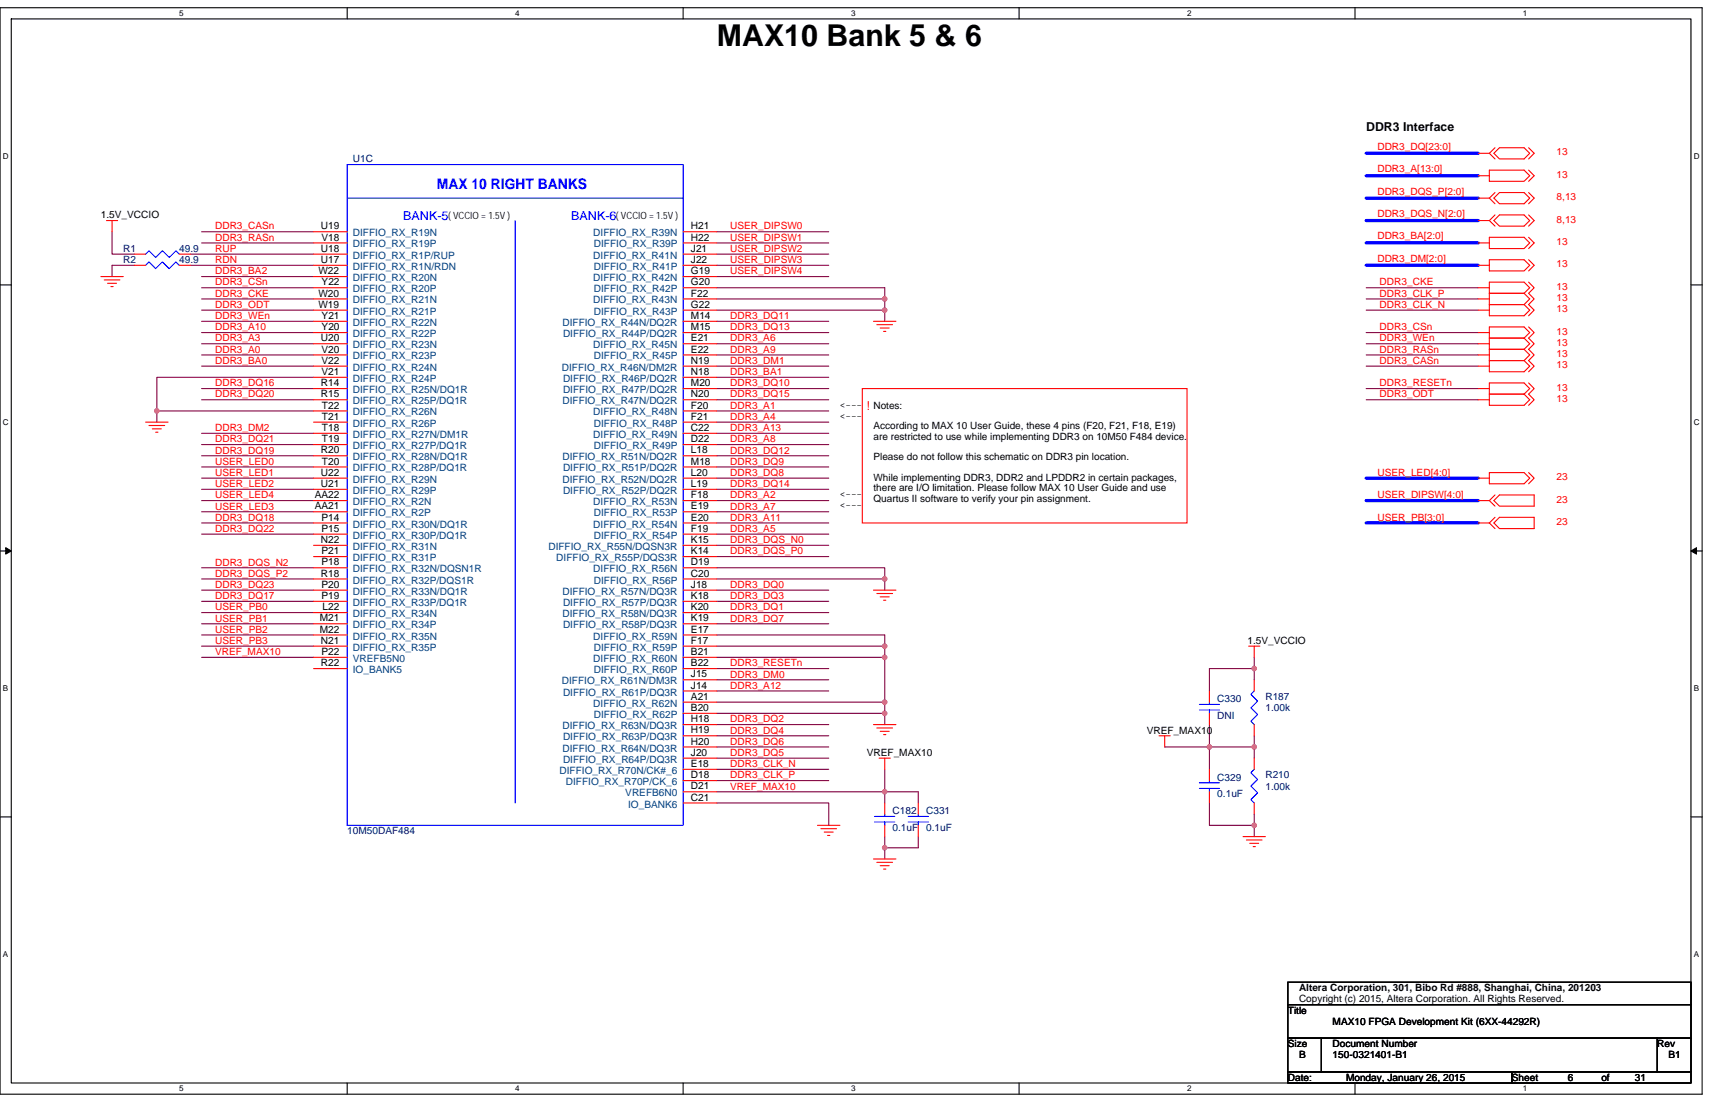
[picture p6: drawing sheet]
<svg xmlns="http://www.w3.org/2000/svg" width="432mm" height="279mm" viewBox="0 0 432 279" stroke-linecap="round" stroke-linejoin="round" font-family="sans-serif">
<defs><g id="words">
<text font-size="7.6" x="180.5" y="11.6">MAX10 Bank 5 &amp; 6</text>
<text font-size="3.7" fill="#00f" x="110" y="47.6">MAX 10 RIGHT BANKS</text>
<text font-size="3.1" x="344" y="33">DDR3 Interface</text>
<g font-size="3.1" fill="#00f">
<text x="101.5" y="55.5">BANK-5</text>
<text x="143.8" y="55.5">BANK-6</text>
</g>
<text font-size="3.1" fill="#f00" x="218.2" y="103.1">!</text>
<g font-size="2.5" fill="#000080">
<text x="88.8" y="40.8">U1C</text>
<text x="31" y="63.4">R1</text>
<text x="45.1" y="63.4">49.9</text>
<text x="31" y="66.2">R2</text>
<text x="45.1" y="66.2">49.9</text>
<text x="306.5" y="176.7">C330</text>
<text x="318.6" y="176.2">R187</text>
<text x="318.6" y="179">1.00k</text>
<text x="306.5" y="181">DNI</text>
<text x="306.5" y="196.5">C329</text>
<text x="318.6" y="195.9">R210</text>
<text x="306.5" y="200.7">0.1uF</text>
<text x="318.6" y="198.7">1.00k</text>
<text x="87.4" y="210">10M50DAF484</text>
<text x="224.7" y="204.9">C182</text>
<text x="224.7" y="209.1">0.1uF</text>
<text x="233.2" y="204.9">C331</text>
<text x="233.2" y="209.1">0.1uF</text>
</g>
<g font-size="2.5" fill="#f00">
<text x="346.8" y="37.7">DDR3_DQ[23:0]</text>
<text x="391.9" y="39.1">13</text>
<text x="346.8" y="43.4">DDR3_A[13:0]</text>
<text x="391.9" y="44.8">13</text>
<text x="346.8" y="49">DDR3_DQS_P[2:0]</text>
<text x="391.9" y="50.4">8,13</text>
<text x="54.2" y="57.8">DDR3_CASn</text>
<text x="183.9" y="57.8">USER_DIPSW0</text>
<text x="346.8" y="54.7">DDR3_DQS_N[2:0]</text>
<text x="391.9" y="56.1">8,13</text>
<text x="54.2" y="63.4">RUP</text>
<text x="54.2" y="60.6">DDR3_RASn</text>
<text x="183.9" y="60.6">USER_DIPSW1</text>
<text x="183.9" y="63.4">USER_DIPSW2</text>
<text x="346.8" y="60.3">DDR3_BA[2:0]</text>
<text x="346.8" y="65.9">DDR3_DM[2:0]</text>
<text x="391.9" y="61.7">13</text>
<text x="54.2" y="66.2">RDN</text>
<text x="54.2" y="71.9">DDR3_CSn</text>
<text x="54.2" y="69">DDR3_BA2</text>
<text x="183.9" y="66.2">USER_DIPSW3</text>
<text x="183.9" y="69">USER_DIPSW4</text>
<text x="347.4" y="71.9">DDR3_CKE</text>
<text x="391.9" y="67.3">13</text>
<text x="54.2" y="74.7">DDR3_CKE</text>
<text x="54.2" y="77.5">DDR3_ODT</text>
<text x="347.4" y="74.7">DDR3_CLK_P</text>
<text x="347.4" y="77.5">DDR3_CLK_N</text>
<text x="391.9" y="73">13</text>
<text x="391.9" y="75.8">13</text>
<text x="54.2" y="80.3">DDR3_WEn</text>
<text x="54.2" y="83.1">DDR3_A10</text>
<text x="183.9" y="83.1">DDR3_DQ13</text>
<text x="183.9" y="80.3">DDR3_DQ11</text>
<text x="347.4" y="83.1">DDR3_CSn</text>
<text x="391.9" y="78.6">13</text>
<text x="54.2" y="88.8">DDR3_A0</text>
<text x="54.2" y="86">DDR3_A3</text>
<text x="183.9" y="88.8">DDR3_A9</text>
<text x="183.9" y="86">DDR3_A6</text>
<text x="347.4" y="86">DDR3_WEn</text>
<text x="347.4" y="88.8">DDR3_RASn</text>
<text x="391.9" y="87.1">13</text>
<text x="391.9" y="89.9">13</text>
<text x="391.9" y="84.3">13</text>
<text x="54.2" y="91.6">DDR3_BA0</text>
<text x="183.9" y="91.6">DDR3_DM1</text>
<text x="183.9" y="94.4">DDR3_BA1</text>
<text x="347.4" y="91.6">DDR3_CASn</text>
<text x="391.9" y="92.7">13</text>
<text x="54.2" y="100.1">DDR3_DQ20</text>
<text x="54.2" y="97.2">DDR3_DQ16</text>
<text x="183.9" y="97.2">DDR3_DQ10</text>
<text x="183.9" y="100.1">DDR3_DQ15</text>
<text x="347.4" y="97.2">DDR3_RESETn</text>
<text x="347.4" y="100.1">DDR3_ODT</text>
<text x="391.9" y="98.4">13</text>
<text x="391.9" y="101.2">13</text>
<text x="183.9" y="102.9">DDR3_A1</text>
<text x="183.9" y="105.7">DDR3_A4</text>
<text x="54.2" y="108.5">DDR3_DM2</text>
<text x="54.2" y="111.3">DDR3_DQ21</text>
<text x="183.9" y="108.5">DDR3_A13</text>
<text x="183.9" y="111.3">DDR3_A8</text>
<text x="54.2" y="114.2">DDR3_DQ19</text>
<text x="54.2" y="117">USER_LED0</text>
<text x="54.2" y="119.8">USER_LED1</text>
<text x="183.9" y="114.2">DDR3_DQ12</text>
<text x="183.9" y="119.8">DDR3_DQ8</text>
<text x="183.9" y="117">DDR3_DQ9</text>
<text x="346.8" y="119.8">USER_LED[4:0]</text>
<text x="54.2" y="122.6">USER_LED2</text>
<text x="54.2" y="125.4">USER_LED4</text>
<text x="183.9" y="122.6">DDR3_DQ14</text>
<text x="183.9" y="125.4">DDR3_A2</text>
<text x="346.8" y="125.4">USER_DIPSW[4:0]</text>
<text x="391.9" y="120.9">23</text>
<text x="54.2" y="131.1">DDR3_DQ18</text>
<text x="54.2" y="128.2">USER_LED3</text>
<text x="183.9" y="128.2">DDR3_A7</text>
<text x="183.9" y="131.1">DDR3_A11</text>
<text x="346.8" y="131.1">USER_PB[3:0]</text>
<text x="391.9" y="126.6">23</text>
<text x="54.2" y="133.9">DDR3_DQ22</text>
<text x="183.9" y="136.7">DDR3_DQS_N0</text>
<text x="183.9" y="133.9">DDR3_A5</text>
<text x="391.9" y="132.2">23</text>
<text x="54.2" y="142.3">DDR3_DQS_N2</text>
<text x="183.9" y="139.5">DDR3_DQS_P0</text>
<text x="54.2" y="145.2">DDR3_DQS_P2</text>
<text x="54.2" y="148">DDR3_DQ23</text>
<text x="183.9" y="148">DDR3_DQ0</text>
<text x="54.2" y="153.6">USER_PB0</text>
<text x="54.2" y="150.8">DDR3_DQ17</text>
<text x="183.9" y="153.6">DDR3_DQ1</text>
<text x="183.9" y="150.8">DDR3_DQ3</text>
<text x="54.2" y="156.4">USER_PB1</text>
<text x="54.2" y="159.3">USER_PB2</text>
<text x="183.9" y="156.4">DDR3_DQ7</text>
<text x="54.2" y="162.1">USER_PB3</text>
<text x="54.2" y="164.9">VREF_MAX10</text>
<text x="183.9" y="167.7">DDR3_RESETn</text>
<text x="183.9" y="170.5">DDR3_DM0</text>
<text x="183.9" y="173.4">DDR3_A12</text>
<text x="183.9" y="184.6">DDR3_DQ4</text>
<text x="183.9" y="181.8">DDR3_DQ2</text>
<text x="183.9" y="187.5">DDR3_DQ6</text>
<text x="183.9" y="190.3">DDR3_DQ5</text>
<text x="183.9" y="195.9">DDR3_CLK_P</text>
<text x="183.9" y="193.1">DDR3_CLK_N</text>
<text x="183.9" y="198.7">VREF_MAX10</text>
</g>
<g font-size="2.5">
<text x="25.4" y="54.9">1.5V_VCCIO</text>
<text x="80.8" y="57.7">U19</text>
<text x="112.8" y="55.1">( VCCIO = 1.5V )</text>
<text x="155.1" y="55.1">( VCCIO = 1.5V )</text>
<text x="174" y="57.7">H21</text>
<text x="80.8" y="63.4">U18</text>
<text x="80.9" y="60.6">V18</text>
<text x="174" y="60.6">H22</text>
<text x="174" y="63.4">J21</text>
<text x="80.2" y="69">W22</text>
<text x="80.8" y="66.2">U17</text>
<text x="81" y="71.8">Y22</text>
<text x="174" y="66.2">J22</text>
<text x="174" y="71.8">G20</text>
<text x="174" y="69">G19</text>
<text x="80.2" y="74.7">W20</text>
<text x="80.2" y="77.5">W19</text>
<text x="174" y="77.5">G22</text>
<text x="174" y="74.7">F22</text>
<text x="81" y="80.3">Y21</text>
<text x="81" y="83.1">Y20</text>
<text x="174" y="80.3">M14</text>
<text x="174" y="83.1">M15</text>
<text x="80.8" y="85.9">U20</text>
<text x="80.9" y="88.8">V20</text>
<text x="174" y="88.8">E22</text>
<text x="174" y="85.9">E21</text>
<text x="80.9" y="91.6">V22</text>
<text x="80.9" y="94.4">V21</text>
<text x="174" y="94.4">N18</text>
<text x="174" y="91.6">N19</text>
<text x="80.8" y="97.2">R14</text>
<text x="80.8" y="100">R15</text>
<text x="174" y="97.2">M20</text>
<text x="174" y="100">N20</text>
<text x="81.1" y="102.8">T22</text>
<text x="81.1" y="105.7">T21</text>
<text x="174" y="105.7">F21</text>
<text x="174" y="102.8">F20</text>
<text x="211.5" y="102.6">&lt;---</text>
<text x="211.5" y="105.4">&lt;---</text>
<text x="219.9" y="102.9">Notes:</text>
<text x="81.1" y="108.5">T18</text>
<text x="81.1" y="111.3">T19</text>
<text x="174" y="111.3">D22</text>
<text x="174" y="108.5">C22</text>
<text x="219.9" y="108.1">According to MAX 10 User Guide, these 4 pins (F20, F21, F18, E19)</text>
<text x="219.9" y="110.7">are restricted to use while implementing DDR3 on 10M50 F484 device.</text>
<text x="80.8" y="114.1">R20</text>
<text x="80.8" y="119.8">U22</text>
<text x="81.1" y="116.9">T20</text>
<text x="174" y="114.1">L18</text>
<text x="174" y="116.9">M18</text>
<text x="174" y="119.8">L20</text>
<text x="219.9" y="115.9">Please do not follow this schematic on DDR3 pin location.</text>
<text x="79.2" y="125.4">AA22</text>
<text x="80.8" y="122.6">U21</text>
<text x="174" y="122.6">L19</text>
<text x="174" y="125.4">F18</text>
<text x="211.5" y="125.2">&lt;---</text>
<text x="219.9" y="121.1">While implementing DDR3, DDR2 and LPDDR2 in certain packages,</text>
<text x="219.9" y="123.7">there are I/O limitation. Please follow MAX 10 User Guide and use</text>
<text x="79.2" y="128.2">AA21</text>
<text x="80.9" y="131">P14</text>
<text x="174" y="128.2">E19</text>
<text x="174" y="131">E20</text>
<text x="211.5" y="128">&lt;---</text>
<text x="219.9" y="126.3">Quartus II software to verify your pin assignment.</text>
<text x="80.8" y="136.7">N22</text>
<text x="80.9" y="133.9">P15</text>
<text x="174" y="136.7">K15</text>
<text x="174" y="133.9">F19</text>
<text x="80.9" y="139.5">P21</text>
<text x="80.9" y="142.3">P18</text>
<text x="174" y="139.5">K14</text>
<text x="174" y="142.3">D19</text>
<text x="80.8" y="145.1">R18</text>
<text x="80.9" y="148">P20</text>
<text x="174" y="148">J18</text>
<text x="174" y="145.1">C20</text>
<text x="80.9" y="150.8">P19</text>
<text x="81.2" y="153.6">L22</text>
<text x="174" y="150.8">K18</text>
<text x="174" y="153.6">K20</text>
<text x="80.5" y="156.4">M21</text>
<text x="80.5" y="159.2">M22</text>
<text x="174" y="156.4">K19</text>
<text x="174" y="159.2">E17</text>
<text x="80.8" y="162.1">N21</text>
<text x="80.8" y="167.7">R22</text>
<text x="80.9" y="164.9">P22</text>
<text x="174" y="162.1">F17</text>
<text x="174" y="167.7">B22</text>
<text x="174" y="164.9">B21</text>
<text x="314.1" y="162.1">1.5V_VCCIO</text>
<text x="174" y="173.3">J14</text>
<text x="174" y="170.5">J15</text>
<text x="174" y="179">B20</text>
<text x="174" y="176.1">A21</text>
<text x="174" y="181.8">H18</text>
<text x="174" y="184.6">H19</text>
<text x="288.7" y="184.6">VREF_MAX10</text>
<text x="174" y="187.4">H20</text>
<text x="174" y="190.2">J20</text>
<text x="218.2" y="190.3">VREF_MAX10</text>
<text x="174" y="193.1">E18</text>
<text x="174" y="195.9">D18</text>
<text x="174" y="198.7">D21</text>
<text x="174" y="201.5">C21</text>
<text x="327.1" y="249.6">Altera Corporation, 301, Bibo Rd #888, Shanghai, China, 201203</text>
<text x="324.3" y="255.1">Title</text>
<text x="327.1" y="252.3">Copyright (c) 2015, Altera Corporation. All Rights Reserved.</text>
<text x="335.5" y="257.9">MAX10 FPGA Development Kit (6XX-44292R)</text>
<text x="324.3" y="263.6">Size</text>
<text x="335.5" y="263.6">Document Number</text>
<text x="417.3" y="263.6">Rev</text>
<text x="327.1" y="266.4">B</text>
<text x="335.5" y="266.4">150-0321401-B1</text>
<text x="420.1" y="266.4">B1</text>
<text x="324.3" y="272">Date:</text>
<text x="338.9" y="272">Monday, January 26, 2015</text>
<text x="380.6" y="272">Sheet</text>
<text x="394.7" y="272">6</text>
<text x="403.2" y="272">of</text>
<text x="411.6" y="272">31</text>
</g>
<g font-size="2.5" fill="#004080">
<text x="88.8" y="59.5">DIFFIO_RX_R19N</text>
<text x="149.4" y="59.5">DIFFIO_RX_R39N</text>
<text x="88.8" y="62.3">DIFFIO_RX_R19P</text>
<text x="88.8" y="65.1">DIFFIO_RX_R1P/RUP</text>
<text x="149.4" y="65.1">DIFFIO_RX_R41N</text>
<text x="149.5" y="62.3">DIFFIO_RX_R39P</text>
<text x="88.8" y="67.9">DIFFIO_RX_R1N/RDN</text>
<text x="88.8" y="70.8">DIFFIO_RX_R20N</text>
<text x="149.4" y="70.8">DIFFIO_RX_R42N</text>
<text x="149.5" y="67.9">DIFFIO_RX_R41P</text>
<text x="88.8" y="73.6">DIFFIO_RX_R20P</text>
<text x="88.8" y="76.4">DIFFIO_RX_R21N</text>
<text x="149.4" y="76.4">DIFFIO_RX_R43N</text>
<text x="149.5" y="73.6">DIFFIO_RX_R42P</text>
<text x="88.8" y="79.2">DIFFIO_RX_R21P</text>
<text x="88.8" y="82">DIFFIO_RX_R22N</text>
<text x="141.6" y="82">DIFFIO_RX_R44N/DQ2R</text>
<text x="149.5" y="79.2">DIFFIO_RX_R43P</text>
<text x="88.8" y="84.9">DIFFIO_RX_R22P</text>
<text x="88.8" y="87.7">DIFFIO_RX_R23N</text>
<text x="141.8" y="84.9">DIFFIO_RX_R44P/DQ2R</text>
<text x="149.4" y="87.7">DIFFIO_RX_R45N</text>
<text x="88.8" y="90.5">DIFFIO_RX_R23P</text>
<text x="88.8" y="93.3">DIFFIO_RX_R24N</text>
<text x="141.5" y="93.3">DIFFIO_RX_R46N/DM2R</text>
<text x="149.5" y="90.5">DIFFIO_RX_R45P</text>
<text x="88.8" y="96.1">DIFFIO_RX_R24P</text>
<text x="88.8" y="99">DIFFIO_RX_R25N/DQ1R</text>
<text x="88.8" y="101.8">DIFFIO_RX_R25P/DQ1R</text>
<text x="141.6" y="101.8">DIFFIO_RX_R47N/DQ2R</text>
<text x="141.8" y="96.1">DIFFIO_RX_R46P/DQ2R</text>
<text x="141.8" y="99">DIFFIO_RX_R47P/DQ2R</text>
<text x="88.8" y="104.6">DIFFIO_RX_R26N</text>
<text x="88.8" y="107.4">DIFFIO_RX_R26P</text>
<text x="149.4" y="104.6">DIFFIO_RX_R48N</text>
<text x="149.5" y="107.4">DIFFIO_RX_R48P</text>
<text x="88.8" y="110.2">DIFFIO_RX_R27N/DM1R</text>
<text x="88.8" y="113.1">DIFFIO_RX_R27P/DQ1R</text>
<text x="149.4" y="110.2">DIFFIO_RX_R49N</text>
<text x="149.5" y="113.1">DIFFIO_RX_R49P</text>
<text x="88.8" y="115.9">DIFFIO_RX_R28N/DQ1R</text>
<text x="88.8" y="118.7">DIFFIO_RX_R28P/DQ1R</text>
<text x="141.6" y="115.9">DIFFIO_RX_R51N/DQ2R</text>
<text x="141.8" y="118.7">DIFFIO_RX_R51P/DQ2R</text>
<text x="88.8" y="121.5">DIFFIO_RX_R29N</text>
<text x="88.8" y="124.3">DIFFIO_RX_R29P</text>
<text x="141.6" y="121.5">DIFFIO_RX_R52N/DQ2R</text>
<text x="141.8" y="124.3">DIFFIO_RX_R52P/DQ2R</text>
<text x="88.8" y="127.1">DIFFIO_RX_R2N</text>
<text x="88.8" y="130">DIFFIO_RX_R2P</text>
<text x="149.4" y="127.1">DIFFIO_RX_R53N</text>
<text x="149.5" y="130">DIFFIO_RX_R53P</text>
<text x="88.8" y="132.8">DIFFIO_RX_R30N/DQ1R</text>
<text x="88.8" y="135.6">DIFFIO_RX_R30P/DQ1R</text>
<text x="149.4" y="132.8">DIFFIO_RX_R54N</text>
<text x="149.5" y="135.6">DIFFIO_RX_R54P</text>
<text x="88.8" y="138.4">DIFFIO_RX_R31N</text>
<text x="88.8" y="141.2">DIFFIO_RX_R31P</text>
<text x="138.1" y="138.4">DIFFIO_RX_R55N/DQSN3R</text>
<text x="140.1" y="141.2">DIFFIO_RX_R55P/DQS3R</text>
<text x="88.8" y="144.1">DIFFIO_RX_R32N/DQSN1R</text>
<text x="88.8" y="146.9">DIFFIO_RX_R32P/DQS1R</text>
<text x="88.8" y="149.7">DIFFIO_RX_R33N/DQ1R</text>
<text x="141.6" y="149.7">DIFFIO_RX_R57N/DQ3R</text>
<text x="149.4" y="144.1">DIFFIO_RX_R56N</text>
<text x="149.5" y="146.9">DIFFIO_RX_R56P</text>
<text x="88.8" y="152.5">DIFFIO_RX_R33P/DQ1R</text>
<text x="88.8" y="155.3">DIFFIO_RX_R34N</text>
<text x="141.6" y="155.3">DIFFIO_RX_R58N/DQ3R</text>
<text x="141.8" y="152.5">DIFFIO_RX_R57P/DQ3R</text>
<text x="88.8" y="158.2">DIFFIO_RX_R34P</text>
<text x="88.8" y="161">DIFFIO_RX_R35N</text>
<text x="141.8" y="158.2">DIFFIO_RX_R58P/DQ3R</text>
<text x="149.4" y="161">DIFFIO_RX_R59N</text>
<text x="88.8" y="163.8">DIFFIO_RX_R35P</text>
<text x="88.8" y="166.6">VREFB5N0</text>
<text x="149.4" y="166.6">DIFFIO_RX_R60N</text>
<text x="149.5" y="163.8">DIFFIO_RX_R59P</text>
<text x="88.8" y="169.4">IO_BANK5</text>
<text x="141.5" y="172.3">DIFFIO_RX_R61N/DM3R</text>
<text x="149.5" y="169.4">DIFFIO_RX_R60P</text>
<text x="141.8" y="175.1">DIFFIO_RX_R61P/DQ3R</text>
<text x="149.4" y="177.9">DIFFIO_RX_R62N</text>
<text x="141.6" y="183.5">DIFFIO_RX_R63N/DQ3R</text>
<text x="149.5" y="180.7">DIFFIO_RX_R62P</text>
<text x="141.6" y="189.2">DIFFIO_RX_R64N/DQ3R</text>
<text x="141.8" y="186.4">DIFFIO_RX_R63P/DQ3R</text>
<text x="141.8" y="192">DIFFIO_RX_R64P/DQ3R</text>
<text x="140.9" y="194.8">DIFFIO_RX_R70N/CK#_6</text>
<text x="142.5" y="197.6">DIFFIO_RX_R70P/CK_6</text>
<text x="157.4" y="200.4">VREFB6N0</text>
<text x="158.2" y="203.3">IO_BANK6</text>
</g>
<g font-size="2">
<text x="45.1" y="4.1">5</text>
<text x="129.7" y="4.1">4</text>
<text x="214.3" y="4.1">3</text>
<text x="298.9" y="4.1">2</text>
<text x="383.5" y="4.1">1</text>
<text x=".7" y="40">D</text>
<text x="426.5" y="40">D</text>
<text x=".7" y="107">C</text>
<text x="426.5" y="107">C</text>
<text x=".7" y="174">B</text>
<text x="426.5" y="174">B</text>
<text x=".7" y="240.9">A</text>
<text x="426.5" y="240.9">A</text>
<text x="45.1" y="274.7">5</text>
<text x="129.7" y="274.7">4</text>
<text x="214.3" y="274.7">3</text>
<text x="298.9" y="274.7">2</text>
<text x="383.5" y="274.7">1</text>
</g>
</g></defs>
<path d="M0 1.9h428.6v273.5h-428.6zM2.8 4.8h422.9v267.8h-422.9z" fill="none" stroke="#000" stroke-width=".28"/>
<g fill="#fff">
<path d="M45.1 2.2h1.1v2.3h-1.1z"/>
<path d="M45.1 272.9h1.1v2.3h-1.1z"/>
</g>
<path d="M87.4 1.9v2.9M87.4 272.6v2.8" fill="none" stroke="#000" stroke-width=".28"/>
<g fill="#fff">
<path d="M129.7 2.2h1.1v2.3h-1.1z"/>
<path d="M129.7 272.9h1.1v2.3h-1.1z"/>
</g>
<path d="M172 1.9v2.9M172 272.6v2.8" fill="none" stroke="#000" stroke-width=".28"/>
<g fill="#fff">
<path d="M214.3 2.2h1.1v2.3h-1.1z"/>
<path d="M214.3 272.9h1.1v2.3h-1.1z"/>
</g>
<path d="M256.6 1.9v2.9M256.6 272.6v2.8" fill="none" stroke="#000" stroke-width=".28"/>
<g fill="#fff">
<path d="M298.9 2.2h1.1v2.3h-1.1z"/>
<path d="M298.9 272.9h1.1v2.3h-1.1z"/>
</g>
<path d="M341.2 1.9v2.9M341.2 272.6v2.8" fill="none" stroke="#000" stroke-width=".28"/>
<g fill="#fff">
<path d="M383.5 2.2h1.1v2.3h-1.1z"/>
<path d="M383.5 272.9h1.1v2.3h-1.1z"/>
<path d="M.7 38.2h1.5v2.3h-1.5z"/>
<path d="M426.5 38.2h1.4v2.3h-1.4z"/>
<path d="M.7 105.2h1.5v2.2h-1.5z"/>
<path d="M426.5 105.2h1.4v2.2h-1.4z"/>
</g>
<path d="M0 71.7h2.8M425.7 71.7h2.9" fill="none" stroke="#000" stroke-width=".28"/>
<g fill="#fff">
<path d="M.7 172.1h1.4v2.3h-1.4z"/>
<path d="M426.5 172.1h1.3v2.3h-1.3z"/>
</g>
<path d="M0 138.7h2.8M425.7 138.7h2.9" fill="none" stroke="#000" stroke-width=".28"/>
<path d="M1.4 137.9l1.4 .8-1.4 .8zM425.7 138.7l1.4-.8v1.6z" fill="#000" stroke="#000" stroke-width=".25"/>
<g fill="#fff">
<path d="M.7 239.1h1.4v2.3h-1.4z"/>
<path d="M426.4 239.1h1.4v2.3h-1.4z"/>
</g>
<path d="M0 205.6h2.8M425.7 205.6h2.9M324.3 247.2h101.4v5.7h-101.4zM324.3 252.9h101.4v8.4h-101.4zM324.3 261.3h8.4v8.5h-8.4zM324.3 269.8h56.3v2.8h-56.3zM332.7 261.3h84.6v8.5h-84.6zM380.6 269.8h45.1v2.8h-45.1zM417.3 261.3h8.4v8.5h-8.4z" fill="none" stroke="#000" stroke-width=".28"/>
<g fill="none" stroke="#f00" stroke-width=".28">
<path d="M372.2 38.6h2.8M375 38.6l1.4 1.4M376.1 38.6l1.4-1.4h6.2l1.4 1.4-1.4 1.4h-6.2zM376.4 37.2l-1.4 1.4M384.9 37.2l1.4 1.4-1.4 1.4M26.8 55.5h2.8M28.2 55.5v2.8M79 58.3h8.4M172 58.3h8.5M372.2 44.2h2.8M372.2 55.5h2.8M372.2 49.9h2.8"/>
<path d="M375 42.8h8.7l1.4 1.4-1.4 1.4h-8.7zM375 59.7h8.7l1.4 1.5-1.4 1.4h-8.7zM375 55.5l1.4 1.4M375 49.9l1.4 1.4M376.1 49.9l1.4-1.4h6.2l1.4 1.4-1.4 1.4h-6.2zM376.4 54.1l-1.4 1.4M376.4 48.5l-1.4 1.4M377.5 54.1h6.2l1.4 1.4-1.4 1.4h-6.2l-1.4-1.4zM384.9 54.1l1.4 1.4-1.4 1.4M384.9 42.8l1.4 1.4-1.4 1.4M384.9 59.7l1.4 1.5-1.4 1.4M384.9 48.5l1.4 1.4-1.4 1.4"/>
<path d="M25.4 69.6h5.6M26.2 70.5h4M27.1 71.3h2.2M27.9 72.1h.6M33.8 66.8h2.9M33.8 64h2.9M45.1 66.8h2.8M45.1 64h2.8M79 61.2h8.4M79 66.8h8.4M79 64h8.4M79 69.6h8.4"/>
<path d="M79 72.4h8.4M79 75.2h8.4M79 78.1h8.4M172 61.2h8.5M172 64h8.5M172 66.8h8.5M172 69.6h8.5M172 72.4h8.5M172 75.2h8.5M172 78.1h8.5M372.2 61.2h2.8M372.2 66.8h2.8"/>
<path d="M372.2 72.4h2.8M372.2 75.2h2.8M372.2 78.1h2.8M375 73.8v-2.8h8.7l1.4 1.4-1.4 1.4M375 73.8v2.9M375 65.4h8.7l1.4 1.4-1.4 1.4h-8.7zM375 73.8h8.7M375 76.7h8.7M383.7 73.8l1.4 1.4-1.4 1.5M383.7 76.7l1.4 1.4-1.4 1.4h-8.7v-2.8M384.9 65.4l1.4 1.4-1.4 1.4M384.9 71l1.4 1.4-1.4 1.4 1.4 1.4-1.4 1.5 1.4 1.4-1.4 1.4"/>
<path d="M79 80.9h8.4M79 83.7h8.4M79 86.5h8.4M79 89.3h8.4M79 92.2h8.4M79 95h8.4M79 97.8h8.4M172 80.9h8.5M172 83.7h8.5M172 86.5h8.5M172 89.3h8.5M172 92.2h8.5"/>
<path d="M172 95h8.5M172 97.8h8.5M217.1 97.8h81.8v33.8h-81.8zM219.9 80.9h5.7M220.8 81.7h3.9M221.6 82.6h2.3M222.5 83.4h.5M372.2 86.5h2.8M372.2 89.3h2.8M372.2 92.2h2.8M372.2 97.8h2.8M372.2 83.7h2.8"/>
<path d="M375 85.1v2.8M375 87.9v2.9M375 90.8v2.8h8.7l1.4-1.4-1.4-1.4M375 99.2v-2.8h8.7l1.4 1.4-1.4 1.4M375 85.1v-2.8h8.7l1.4 1.4-1.4 1.4M375 99.2v2.8h8.7l1.4-1.4-1.4-1.4M375 85.1h8.7M375 87.9h8.7M375 90.8h8.7M375 99.2h8.7M383.7 85.1l1.4 1.4-1.4 1.4M383.7 87.9l1.4 1.4-1.4 1.5"/>
<path d="M384.9 82.3l1.4 1.4-1.4 1.4 1.4 1.4-1.4 1.4 1.4 1.4-1.4 1.5 1.4 1.4-1.4 1.4M384.9 96.4l1.4 1.4-1.4 1.4 1.4 1.4-1.4 1.4M36.7 106.3h5.6M37.5 107.1h4M38.4 108h2.2M39.2 108.8h.6M79 100.6h8.4M79 103.4h8.4M79 106.3h8.4M79 109.1h8.4M79 111.9h8.4M79 114.7h8.4"/>
<path d="M79 117.5h8.4M172 100.6h8.5M172 103.4h8.5M172 106.3h8.5M172 111.9h8.5M172 114.7h8.5M172 117.5h8.5M172 109.1h8.5M372.2 100.6h2.8M375 119h8.7l1.4 1.4-1.4 1.4h-8.7zM384.9 119l1.4 1.4-1.4 1.4M79 120.4h8.4"/>
<path d="M79 123.2h8.4M79 126h8.4M79 128.8h8.4M79 131.6h8.4M79 134.5h8.4M79 137.3h8.4M172 120.4h8.5M172 123.2h8.5M172 126h8.5M172 128.8h8.5M172 131.6h8.5M172 134.5h8.5"/>
<path d="M172 137.3h8.5M372.2 131.6h2.8M372.2 126h2.8M372.2 120.4h2.8M375 131.6l1.4 1.5M375 126l1.4 1.4M376.4 130.2l-1.4 1.4M376.4 124.6l-1.4 1.4M377.5 130.2h8.8v2.9h-8.8l-1.4-1.5zM377.5 124.6h8.8v2.8h-8.8l-1.4-1.4zM79 140.1h8.4M79 142.9h8.4"/>
<path d="M79 145.7h8.4M79 148.5h8.4M79 151.4h8.4M79 154.2h8.4M79 157h8.4M79 159.8h8.4M172 140.1h8.5M172 142.9h8.5M172 145.7h8.5M172 148.5h8.5M172 151.4h8.5M172 154.2h8.5"/>
<path d="M172 157h8.5M172 159.8h8.5M219.9 148.5h5.7M220.8 149.4h3.9M221.6 150.2h2.3M222.5 151.1h.5M79 162.6h8.4M79 168.3h8.4M79 165.5h8.4M172 162.6h8.5M172 165.5h8.5M172 168.3h8.5"/>
<path d="M172 171.1h8.5M172 173.9h8.5M172 176.7h8.5M172 179.6h8.5M304.5 173.9v2.8M304.5 179.6v2.8M314.4 162.6h2.8M315.8 162.6v2.9M315.8 171.1v2.8M172 199.3h8.5M172 182.4h8.5M172 185.2h8.5"/>
<path d="M172 188h8.5M172 190.8h8.5M172 193.7h8.5M172 196.5h8.5M219.9 182.4h5.7M220.8 183.2h3.9M221.3 190.8h2.9M221.6 184.1h2.3M222.5 184.9h.5M222.8 190.8v2.9M291.8 185.2h2.8M293.2 185.2v2.8"/>
<path d="M304.5 193.7v2.8M304.5 199.3v2.8M315.8 182.4v2.8M315.8 190.8v2.9M172 202.1h8.5M205.8 207.8h5.7M206.7 208.6h3.9M207.5 209.4h2.3M208.4 210.3h.5M219.9 216.2h5.7M220.8 217.1h3.9M221.6 217.9h2.3"/>
<path d="M222.5 218.8h.5M222.8 202.1v2.8M222.8 207.8v2.8M231.2 202.1v2.8M231.2 207.8v2.8M313 210.6h5.6M313.8 211.4h4M314.7 212.3h2.2M315.5 213.1h.6M315.8 202.1v2.8"/>
</g>
<path d="M344 38.6h28.2M344 49.9h28.2M344 55.5h28.2M344 44.2h28.2M344 61.2h28.2M344 66.8h28.2M344 120.4h28.2M344 131.6h28.2M344 126h28.2" fill="none" stroke="#00f" stroke-width=".83"/>
<g fill="none" stroke="#800040" stroke-width=".28">
<path d="M28.2 58.3v5.7h5.6M50.8 58.3h28.2M180.5 58.3h28.2M33.8 66.8h-5.6v2.8M47.9 66.8h31.1M47.9 64h31.1M50.8 75.2h28.2M50.8 61.2h28.2M50.8 72.4h28.2M50.8 78.1h28.2M50.8 69.6h28.2M180.5 61.2h28.2"/>
<path d="M180.5 64h28.2M180.5 66.8h28.2M180.5 69.6h28.2M180.5 72.4h42.3v2.8M180.5 78.1h42.3M180.5 75.2h42.3M222.8 78.1v2.8M222.8 75.2v2.9M344 72.4h28.2M344 75.2h28.2M344 78.1h28.2M50.8 97.8h28.2"/>
<path d="M50.8 80.9h28.2M50.8 83.7h28.2M50.8 89.3h28.2M50.8 86.5h28.2M50.8 92.2h28.2M79 95h-39.5v8.4M180.5 89.3h28.2M180.5 97.8h28.2M180.5 92.2h28.2M180.5 83.7h28.2M180.5 80.9h28.2M180.5 86.5h28.2"/>
<path d="M180.5 95h28.2M344 86.5h28.2M344 89.3h28.2M344 92.2h28.2M344 97.8h28.2M344 83.7h28.2M39.5 103.4h39.5M39.5 103.4v2.9M50.8 109.1h28.2M50.8 114.7h28.2M50.8 117.5h28.2M50.8 111.9h28.2"/>
<path d="M50.8 100.6h28.2M180.5 114.7h28.2M180.5 100.6h28.2M180.5 117.5h28.2M180.5 109.1h28.2M180.5 111.9h28.2M180.5 103.4h28.2M180.5 106.3h28.2M344 100.6h28.2M50.8 128.8h28.2M50.8 120.4h28.2M50.8 123.2h28.2"/>
<path d="M50.8 134.5h28.2M50.8 131.6h28.2M50.8 126h28.2M180.5 137.3h28.2M180.5 123.2h28.2M180.5 120.4h28.2M180.5 128.8h28.2M180.5 131.6h28.2M180.5 126h28.2M180.5 134.5h28.2M50.8 145.7h28.2M50.8 142.9h28.2"/>
<path d="M50.8 154.2h28.2M50.8 157h28.2M50.8 159.8h28.2M50.8 148.5h28.2M50.8 151.4h28.2M180.5 140.1h28.2M180.5 148.5h28.2M180.5 154.2h28.2M180.5 151.4h28.2M180.5 157h28.2M180.5 159.8h42.3v22.6M180.5 142.9h42.3v2.8"/>
<path d="M180.5 145.7h42.3M222.8 145.7v2.8M50.8 162.6h28.2M50.8 165.5h28.2M180.5 171.1h28.2M180.5 168.3h28.2M180.5 173.9h28.2M180.5 162.6h42.3M180.5 179.6h42.3M180.5 176.7h42.3M180.5 165.5h42.3M315.8 168.3v2.8"/>
<path d="M315.8 168.3h-11.3v5.6M315.8 165.5v2.8M180.5 188h28.2M180.5 196.5h28.2M180.5 193.7h28.2M180.5 190.8h28.2M180.5 185.2h28.2M180.5 182.4h28.2M180.5 199.3h42.3M222.8 193.7v5.6M222.8 199.3v2.8M222.8 199.3h8.4v2.8"/>
<path d="M293.2 188h11.3v5.7M304.5 182.4v5.6h11.3M315.8 188v2.8M315.8 185.2v2.8M180.5 202.1h28.2v5.7M222.8 210.6v2.8M222.8 213.4v2.8M231.2 210.6v2.8h-8.4M304.5 202.1v5.7h11.3M315.8 204.9v2.9M315.8 207.8v2.8"/>
</g>
<g fill="#f0f" stroke="#f0f" stroke-width=".28">
<circle cx="315.8" cy="188" r=".56"/>
<circle cx="304.5" cy="188" r=".56"/>
<circle cx="315.8" cy="168.3" r=".55"/>
<circle cx="315.8" cy="207.7" r=".55"/>
<circle cx="222.7" cy="213.4" r=".55"/>
<circle cx="222.7" cy="199.3" r=".55"/>
<circle cx="222.7" cy="162.6" r=".55"/>
<circle cx="222.7" cy="78.1" r=".55"/>
<circle cx="222.7" cy="75.2" r=".56"/>
<circle cx="222.7" cy="145.7" r=".56"/>
<circle cx="222.7" cy="179.6" r=".55"/>
<circle cx="222.7" cy="176.7" r=".55"/>
<circle cx="222.7" cy="165.5" r=".55"/>
<circle cx="39.5" cy="103.4" r=".56"/>
</g>
<g fill="none" stroke="#00f" stroke-width=".28">
<path d="M87.4 41.4h84.6v166.4h-84.6zM87.4 49.9h84.6M129.7 55.5v146.6M36.7 66.8l.8-.9 1.7 1.7 1.7-1.7 1.7 1.7 1.7-1.7 .8 .9M36.7 64l.8-.9 1.7 1.7 1.7-1.7 1.7 1.7 1.7-1.7 .8 .9M302 177.3h5M302 178.7h5M304.5 178.7v.9M304.5 176.7v.6M315.8 173.9l-.9 .9 1.7 1.7-1.7 1.7 1.7 1.7-1.7 1.6 .9 .9M302 197h5M302 198.5h5"/>
<path d="M304.5 198.5v.8M304.5 196.5v.5M315.8 193.7l-.9 .8 1.7 1.7-1.7 1.7 1.7 1.7-1.7 1.7 .9 .8M220.2 205.5h5.1M220.2 206.9h5.1M222.8 206.9v.9M222.8 204.9v.6M228.7 205.5h5M228.7 206.9h5M231.2 206.9v.9M231.2 204.9v.6"/>
</g>
<use href="#words"/>
</svg>
